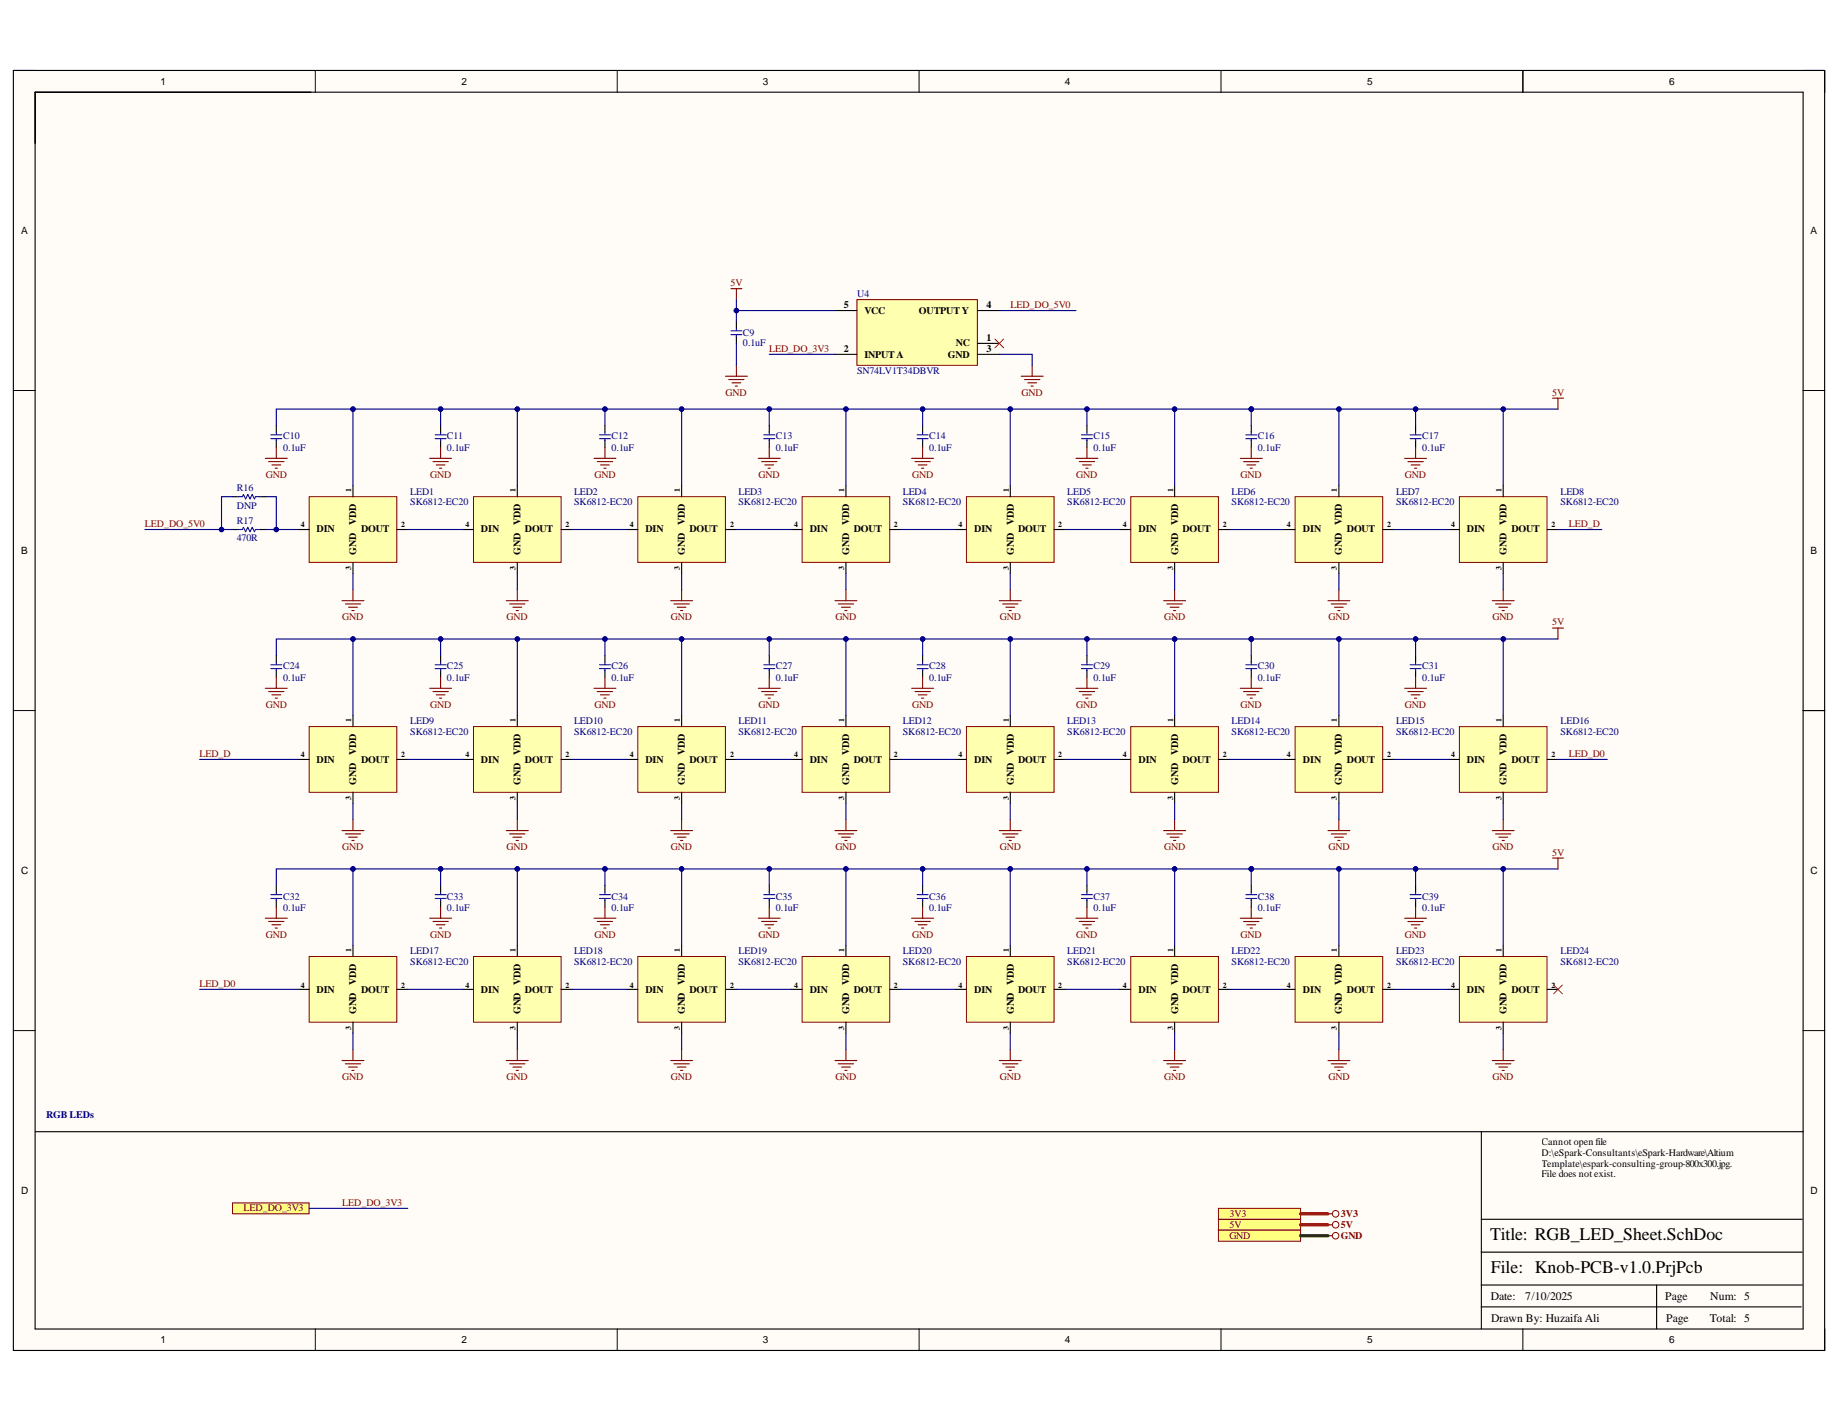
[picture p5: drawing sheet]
<svg xmlns="http://www.w3.org/2000/svg" width="279mm" height="216mm" viewBox="0 0 279 216" stroke-linecap="round" stroke-linejoin="round" font-family="sans-serif">
<defs><g id="words">
<g font-size="2.7">
<text x="225.9" y="188.1">Title: RGB_LED_Sheet.SchDoc</text>
<text x="226" y="193">File: Knob-PCB-v1.0.PrjPcb</text>
</g>
<g font-size="1.8">
<text x="226" y="197.1">Date:</text>
<text x="231.2" y="197.1">7/10/2025</text>
<text x="252.4" y="197.1">Page</text>
<text x="259.3" y="197.1">Num: 5</text>
<text x="226.1" y="200.4">Drawn By: Huzaifa Ali</text>
<text x="252.6" y="200.4">Page</text>
<text x="259.2" y="200.4">Total: 5</text>
</g>
<g font-size="1.5">
<text x="24.3" y="12.8">1</text>
<text x="70" y="12.8">2</text>
<text x="115.7" y="12.8">3</text>
<text x="161.5" y="12.8">4</text>
<text x="207.2" y="12.8">5</text>
<text x="253" y="12.8">6</text>
<text x="3.2" y="35.5">A</text>
<text x="274.5" y="35.5">A</text>
<text x="127.9" y="46.7">5</text>
<text x="131" y="47.5">VCC</text>
<text x="139.3" y="47.5">OUTPUTY</text>
<text x="149.5" y="46.7">4</text>
<text x="127.9" y="53.4">2</text>
<text x="144.9" y="52.5">NC</text>
<text x="149.5" y="51.7">1</text>
<text x="149.5" y="53.4">3</text>
<text x="131" y="54.2">INPUTA</text>
<text x="143.7" y="54.2">GND</text>
<text x="3.2" y="83.9">B</text>
<text x="48" y="80.7">DIN</text>
<text x="54" y="79.6" transform="rotate(-90 54 79.6)">VDD</text>
<text x="54.7" y="80.7">DOUT</text>
<text x="72.9" y="80.7">DIN</text>
<text x="78.9" y="79.6" transform="rotate(-90 78.9 79.6)">VDD</text>
<text x="79.6" y="80.7">DOUT</text>
<text x="97.8" y="80.7">DIN</text>
<text x="103.8" y="79.6" transform="rotate(-90 103.8 79.6)">VDD</text>
<text x="104.5" y="80.7">DOUT</text>
<text x="122.8" y="80.7">DIN</text>
<text x="128.8" y="79.6" transform="rotate(-90 128.8 79.6)">VDD</text>
<text x="129.4" y="80.7">DOUT</text>
<text x="147.7" y="80.7">DIN</text>
<text x="153.7" y="79.6" transform="rotate(-90 153.7 79.6)">VDD</text>
<text x="154.4" y="80.7">DOUT</text>
<text x="172.6" y="80.7">DIN</text>
<text x="178.6" y="79.6" transform="rotate(-90 178.6 79.6)">VDD</text>
<text x="179.3" y="80.7">DOUT</text>
<text x="197.5" y="80.7">DIN</text>
<text x="203.4" y="79.6" transform="rotate(-90 203.4 79.6)">VDD</text>
<text x="204.2" y="80.7">DOUT</text>
<text x="222.4" y="80.7">DIN</text>
<text x="228.4" y="79.6" transform="rotate(-90 228.4 79.6)">VDD</text>
<text x="229.1" y="80.7">DOUT</text>
<text x="274.5" y="83.9">B</text>
<text x="54" y="84.1" transform="rotate(-90 54 84.1)">GND</text>
<text x="78.9" y="84.1" transform="rotate(-90 78.9 84.1)">GND</text>
<text x="103.8" y="84.1" transform="rotate(-90 103.8 84.1)">GND</text>
<text x="128.8" y="84.1" transform="rotate(-90 128.8 84.1)">GND</text>
<text x="153.7" y="84.1" transform="rotate(-90 153.7 84.1)">GND</text>
<text x="178.6" y="84.1" transform="rotate(-90 178.6 84.1)">GND</text>
<text x="203.4" y="84.1" transform="rotate(-90 203.4 84.1)">GND</text>
<text x="228.4" y="84.1" transform="rotate(-90 228.4 84.1)">GND</text>
<text x="48" y="115.6">DIN</text>
<text x="54" y="119" transform="rotate(-90 54 119)">GND</text>
<text x="54" y="114.5" transform="rotate(-90 54 114.5)">VDD</text>
<text x="54.7" y="115.6">DOUT</text>
<text x="72.9" y="115.6">DIN</text>
<text x="78.9" y="119" transform="rotate(-90 78.9 119)">GND</text>
<text x="78.9" y="114.5" transform="rotate(-90 78.9 114.5)">VDD</text>
<text x="79.6" y="115.6">DOUT</text>
<text x="97.8" y="115.6">DIN</text>
<text x="103.8" y="119" transform="rotate(-90 103.8 119)">GND</text>
<text x="103.8" y="114.5" transform="rotate(-90 103.8 114.5)">VDD</text>
<text x="104.5" y="115.6">DOUT</text>
<text x="122.8" y="115.6">DIN</text>
<text x="128.8" y="119" transform="rotate(-90 128.8 119)">GND</text>
<text x="128.8" y="114.5" transform="rotate(-90 128.8 114.5)">VDD</text>
<text x="129.4" y="115.6">DOUT</text>
<text x="147.7" y="115.6">DIN</text>
<text x="153.7" y="119" transform="rotate(-90 153.7 119)">GND</text>
<text x="153.7" y="114.5" transform="rotate(-90 153.7 114.5)">VDD</text>
<text x="154.4" y="115.6">DOUT</text>
<text x="172.6" y="115.6">DIN</text>
<text x="178.6" y="119" transform="rotate(-90 178.6 119)">GND</text>
<text x="178.6" y="114.5" transform="rotate(-90 178.6 114.5)">VDD</text>
<text x="179.3" y="115.6">DOUT</text>
<text x="197.5" y="115.6">DIN</text>
<text x="203.4" y="119" transform="rotate(-90 203.4 119)">GND</text>
<text x="203.4" y="114.5" transform="rotate(-90 203.4 114.5)">VDD</text>
<text x="204.2" y="115.6">DOUT</text>
<text x="222.4" y="115.6">DIN</text>
<text x="228.4" y="119" transform="rotate(-90 228.4 119)">GND</text>
<text x="228.4" y="114.5" transform="rotate(-90 228.4 114.5)">VDD</text>
<text x="229.1" y="115.6">DOUT</text>
<text x="3.2" y="132.5">C</text>
<text x="274.5" y="132.5">C</text>
<text x="54" y="149.4" transform="rotate(-90 54 149.4)">VDD</text>
<text x="78.9" y="149.4" transform="rotate(-90 78.9 149.4)">VDD</text>
<text x="103.8" y="149.4" transform="rotate(-90 103.8 149.4)">VDD</text>
<text x="128.8" y="149.4" transform="rotate(-90 128.8 149.4)">VDD</text>
<text x="153.7" y="149.4" transform="rotate(-90 153.7 149.4)">VDD</text>
<text x="178.6" y="149.4" transform="rotate(-90 178.6 149.4)">VDD</text>
<text x="203.4" y="149.4" transform="rotate(-90 203.4 149.4)">VDD</text>
<text x="228.4" y="149.4" transform="rotate(-90 228.4 149.4)">VDD</text>
<text x="48" y="150.5">DIN</text>
<text x="54" y="153.8" transform="rotate(-90 54 153.8)">GND</text>
<text x="54.7" y="150.5">DOUT</text>
<text x="72.9" y="150.5">DIN</text>
<text x="78.9" y="153.8" transform="rotate(-90 78.9 153.8)">GND</text>
<text x="79.6" y="150.5">DOUT</text>
<text x="97.8" y="150.5">DIN</text>
<text x="103.8" y="153.8" transform="rotate(-90 103.8 153.8)">GND</text>
<text x="104.5" y="150.5">DOUT</text>
<text x="122.8" y="150.5">DIN</text>
<text x="128.8" y="153.8" transform="rotate(-90 128.8 153.8)">GND</text>
<text x="129.4" y="150.5">DOUT</text>
<text x="147.7" y="150.5">DIN</text>
<text x="153.7" y="153.8" transform="rotate(-90 153.7 153.8)">GND</text>
<text x="154.4" y="150.5">DOUT</text>
<text x="172.6" y="150.5">DIN</text>
<text x="178.6" y="153.8" transform="rotate(-90 178.6 153.8)">GND</text>
<text x="179.3" y="150.5">DOUT</text>
<text x="197.5" y="150.5">DIN</text>
<text x="203.4" y="153.8" transform="rotate(-90 203.4 153.8)">GND</text>
<text x="204.2" y="150.5">DOUT</text>
<text x="222.4" y="150.5">DIN</text>
<text x="228.4" y="153.8" transform="rotate(-90 228.4 153.8)">GND</text>
<text x="229.1" y="150.5">DOUT</text>
<text x="233.7" y="173.5">Cannot open file</text>
<text x="233.7" y="175.2">D:\eSpark-Consultants\eSpark-Hardware\Altium</text>
<text x="233.7" y="176.9">Template\espark-consulting-group-800x300.jpg.</text>
<text x="233.7" y="178.5">File does not exist.</text>
<text x="3.2" y="181">D</text>
<text x="274.5" y="181">D</text>
<text x="24.3" y="203.6">1</text>
<text x="70" y="203.6">2</text>
<text x="115.7" y="203.6">3</text>
<text x="161.5" y="203.6">4</text>
<text x="207.2" y="203.6">5</text>
<text x="253" y="203.6">6</text>
</g>
<g font-size="1.5" fill="#800000">
<text x="110.8" y="43.4">5V</text>
<text x="153.2" y="46.7">LED_DO_5V0</text>
<text x="116.6" y="53.4">LED_DO_3V3</text>
<text x="110" y="60">GND</text>
<text x="154.9" y="60">GND</text>
<text x="235.3" y="60">5V</text>
<text x="40.3" y="72.5">GND</text>
<text x="65.2" y="72.5">GND</text>
<text x="90.1" y="72.5">GND</text>
<text x="115" y="72.5">GND</text>
<text x="138.3" y="72.5">GND</text>
<text x="163.1" y="72.5">GND</text>
<text x="188.1" y="72.5">GND</text>
<text x="213" y="72.5">GND</text>
<text x="22" y="80">LED_DO_5V0</text>
<text x="237.8" y="80">LED_D</text>
<text x="51.9" y="94.1">GND</text>
<text x="76.8" y="94.1">GND</text>
<text x="101.7" y="94.1">GND</text>
<text x="126.6" y="94.1">GND</text>
<text x="151.6" y="94.1">GND</text>
<text x="176.5" y="94.1">GND</text>
<text x="201.4" y="94.1">GND</text>
<text x="226.3" y="94.1">GND</text>
<text x="235.3" y="94.8">5V</text>
<text x="40.3" y="107.3">GND</text>
<text x="65.2" y="107.3">GND</text>
<text x="90.1" y="107.3">GND</text>
<text x="115" y="107.3">GND</text>
<text x="138.3" y="107.3">GND</text>
<text x="163.1" y="107.3">GND</text>
<text x="188.1" y="107.3">GND</text>
<text x="213" y="107.3">GND</text>
<text x="30.2" y="114.8">LED_D</text>
<text x="237.8" y="114.8">LED_D0</text>
<text x="51.9" y="128.9">GND</text>
<text x="76.8" y="128.9">GND</text>
<text x="101.7" y="128.9">GND</text>
<text x="126.6" y="128.9">GND</text>
<text x="151.6" y="128.9">GND</text>
<text x="176.5" y="128.9">GND</text>
<text x="201.4" y="128.9">GND</text>
<text x="226.3" y="128.9">GND</text>
<text x="235.3" y="129.7">5V</text>
<text x="40.3" y="142.2">GND</text>
<text x="65.2" y="142.2">GND</text>
<text x="90.1" y="142.2">GND</text>
<text x="115" y="142.2">GND</text>
<text x="138.3" y="142.2">GND</text>
<text x="163.1" y="142.2">GND</text>
<text x="188.1" y="142.2">GND</text>
<text x="213" y="142.2">GND</text>
<text x="30.2" y="149.6">LED_D0</text>
<text x="51.9" y="163.7">GND</text>
<text x="76.8" y="163.7">GND</text>
<text x="101.7" y="163.7">GND</text>
<text x="126.6" y="163.7">GND</text>
<text x="151.6" y="163.7">GND</text>
<text x="176.5" y="163.7">GND</text>
<text x="201.4" y="163.7">GND</text>
<text x="226.3" y="163.7">GND</text>
<text x="36.9" y="183.7">LED_DO_3V3</text>
<text x="51.9" y="182.8">LED_DO_3V3</text>
<text x="186.4" y="184.5">3V3</text>
<text x="203.3" y="184.5">3V3</text>
<text x="186.4" y="186.2">5V</text>
<text x="186.4" y="187.8">GND</text>
<text x="203.3" y="186.2">5V</text>
<text x="203.3" y="187.8">GND</text>
</g>
<g font-size="1.5" fill="#000080">
<text x="129.9" y="45.1">U4</text>
<text x="112.6" y="50.9">C9</text>
<text x="112.6" y="52.5">0.1uF</text>
<text x="129.9" y="56.7">SN74LV1T34DBVR</text>
<text x="42.9" y="66.6">C10</text>
<text x="42.9" y="68.3">0.1uF</text>
<text x="67.8" y="66.6">C11</text>
<text x="67.8" y="68.3">0.1uF</text>
<text x="92.7" y="66.6">C12</text>
<text x="92.7" y="68.3">0.1uF</text>
<text x="117.6" y="66.6">C13</text>
<text x="117.6" y="68.3">0.1uF</text>
<text x="140.8" y="66.6">C14</text>
<text x="140.8" y="68.3">0.1uF</text>
<text x="165.8" y="66.6">C15</text>
<text x="165.8" y="68.3">0.1uF</text>
<text x="190.7" y="66.6">C16</text>
<text x="190.7" y="68.3">0.1uF</text>
<text x="215.6" y="66.6">C17</text>
<text x="215.6" y="68.3">0.1uF</text>
<text x="35.9" y="74.5">R16</text>
<text x="35.9" y="77.1">DNP</text>
<text x="62.2" y="75">LED1</text>
<text x="62.2" y="76.6">SK6812-EC20</text>
<text x="87" y="75">LED2</text>
<text x="87" y="76.6">SK6812-EC20</text>
<text x="111.9" y="75">LED3</text>
<text x="111.9" y="76.6">SK6812-EC20</text>
<text x="136.9" y="75">LED4</text>
<text x="136.9" y="76.6">SK6812-EC20</text>
<text x="161.8" y="75">LED5</text>
<text x="161.8" y="76.6">SK6812-EC20</text>
<text x="186.7" y="75">LED6</text>
<text x="186.7" y="76.6">SK6812-EC20</text>
<text x="211.6" y="75">LED7</text>
<text x="211.6" y="76.6">SK6812-EC20</text>
<text x="236.6" y="75">LED8</text>
<text x="236.6" y="76.6">SK6812-EC20</text>
<text x="35.9" y="79.5">R17</text>
<text x="35.9" y="82.1">470R</text>
<text x="42.9" y="101.5">C24</text>
<text x="67.8" y="101.5">C25</text>
<text x="92.7" y="101.5">C26</text>
<text x="117.6" y="101.5">C27</text>
<text x="140.8" y="101.5">C28</text>
<text x="165.8" y="101.5">C29</text>
<text x="190.7" y="101.5">C30</text>
<text x="215.6" y="101.5">C31</text>
<text x="42.9" y="103.2">0.1uF</text>
<text x="67.8" y="103.2">0.1uF</text>
<text x="92.7" y="103.2">0.1uF</text>
<text x="117.6" y="103.2">0.1uF</text>
<text x="140.8" y="103.2">0.1uF</text>
<text x="165.8" y="103.2">0.1uF</text>
<text x="190.7" y="103.2">0.1uF</text>
<text x="215.6" y="103.2">0.1uF</text>
<text x="62.2" y="109.8">LED9</text>
<text x="62.2" y="111.5">SK6812-EC20</text>
<text x="87" y="109.8">LED10</text>
<text x="87" y="111.5">SK6812-EC20</text>
<text x="111.9" y="109.8">LED11</text>
<text x="111.9" y="111.5">SK6812-EC20</text>
<text x="136.9" y="109.8">LED12</text>
<text x="136.9" y="111.5">SK6812-EC20</text>
<text x="161.8" y="109.8">LED13</text>
<text x="161.8" y="111.5">SK6812-EC20</text>
<text x="186.7" y="109.8">LED14</text>
<text x="186.7" y="111.5">SK6812-EC20</text>
<text x="211.6" y="109.8">LED15</text>
<text x="211.6" y="111.5">SK6812-EC20</text>
<text x="236.6" y="109.8">LED16</text>
<text x="236.6" y="111.5">SK6812-EC20</text>
<text x="42.9" y="136.4">C32</text>
<text x="67.8" y="136.4">C33</text>
<text x="92.7" y="136.4">C34</text>
<text x="117.6" y="136.4">C35</text>
<text x="140.8" y="136.4">C36</text>
<text x="165.8" y="136.4">C37</text>
<text x="190.7" y="136.4">C38</text>
<text x="215.6" y="136.4">C39</text>
<text x="42.9" y="138.1">0.1uF</text>
<text x="67.8" y="138.1">0.1uF</text>
<text x="92.7" y="138.1">0.1uF</text>
<text x="117.6" y="138.1">0.1uF</text>
<text x="140.8" y="138.1">0.1uF</text>
<text x="165.8" y="138.1">0.1uF</text>
<text x="190.7" y="138.1">0.1uF</text>
<text x="215.6" y="138.1">0.1uF</text>
<text x="62.2" y="144.7">LED17</text>
<text x="62.2" y="146.3">SK6812-EC20</text>
<text x="87" y="144.7">LED18</text>
<text x="87" y="146.3">SK6812-EC20</text>
<text x="111.9" y="144.7">LED19</text>
<text x="111.9" y="146.3">SK6812-EC20</text>
<text x="136.9" y="144.7">LED20</text>
<text x="136.9" y="146.3">SK6812-EC20</text>
<text x="161.8" y="144.7">LED21</text>
<text x="161.8" y="146.3">SK6812-EC20</text>
<text x="186.7" y="144.7">LED22</text>
<text x="186.7" y="146.3">SK6812-EC20</text>
<text x="211.6" y="144.7">LED23</text>
<text x="211.6" y="146.3">SK6812-EC20</text>
<text x="236.6" y="144.7">LED24</text>
<text x="236.6" y="146.3">SK6812-EC20</text>
<text x="7" y="169.6">RGB LEDs</text>
</g>
<g font-size="1.2">
<text x="53.2" y="74.7" transform="rotate(-90 53.2 74.7)">1</text>
<text x="78.1" y="74.7" transform="rotate(-90 78.1 74.7)">1</text>
<text x="103.1" y="74.7" transform="rotate(-90 103.1 74.7)">1</text>
<text x="128" y="74.7" transform="rotate(-90 128 74.7)">1</text>
<text x="152.9" y="74.7" transform="rotate(-90 152.9 74.7)">1</text>
<text x="177.8" y="74.7" transform="rotate(-90 177.8 74.7)">1</text>
<text x="202.7" y="74.7" transform="rotate(-90 202.7 74.7)">1</text>
<text x="227.6" y="74.7" transform="rotate(-90 227.6 74.7)">1</text>
<text x="45.6" y="80">4</text>
<text x="60.8" y="80">2</text>
<text x="70.5" y="80">4</text>
<text x="85.8" y="80">2</text>
<text x="95.5" y="80">4</text>
<text x="110.7" y="80">2</text>
<text x="120.4" y="80">4</text>
<text x="135.5" y="80">2</text>
<text x="145.3" y="80">4</text>
<text x="160.4" y="80">2</text>
<text x="170.2" y="80">4</text>
<text x="185.4" y="80">2</text>
<text x="195.1" y="80">4</text>
<text x="210.3" y="80">2</text>
<text x="220" y="80">4</text>
<text x="235.2" y="80">2</text>
<text x="53.2" y="86.5" transform="rotate(-90 53.2 86.5)">3</text>
<text x="78.1" y="86.5" transform="rotate(-90 78.1 86.5)">3</text>
<text x="103.1" y="86.5" transform="rotate(-90 103.1 86.5)">3</text>
<text x="128" y="86.5" transform="rotate(-90 128 86.5)">3</text>
<text x="152.9" y="86.5" transform="rotate(-90 152.9 86.5)">3</text>
<text x="177.8" y="86.5" transform="rotate(-90 177.8 86.5)">3</text>
<text x="202.7" y="86.5" transform="rotate(-90 202.7 86.5)">3</text>
<text x="227.6" y="86.5" transform="rotate(-90 227.6 86.5)">3</text>
<text x="53.2" y="109.5" transform="rotate(-90 53.2 109.5)">1</text>
<text x="78.1" y="109.5" transform="rotate(-90 78.1 109.5)">1</text>
<text x="103.1" y="109.5" transform="rotate(-90 103.1 109.5)">1</text>
<text x="128" y="109.5" transform="rotate(-90 128 109.5)">1</text>
<text x="152.9" y="109.5" transform="rotate(-90 152.9 109.5)">1</text>
<text x="177.8" y="109.5" transform="rotate(-90 177.8 109.5)">1</text>
<text x="202.7" y="109.5" transform="rotate(-90 202.7 109.5)">1</text>
<text x="227.6" y="109.5" transform="rotate(-90 227.6 109.5)">1</text>
<text x="45.6" y="114.8">4</text>
<text x="60.8" y="114.8">2</text>
<text x="70.5" y="114.8">4</text>
<text x="85.8" y="114.8">2</text>
<text x="95.5" y="114.8">4</text>
<text x="110.7" y="114.8">2</text>
<text x="120.4" y="114.8">4</text>
<text x="135.5" y="114.8">2</text>
<text x="145.3" y="114.8">4</text>
<text x="160.4" y="114.8">2</text>
<text x="170.2" y="114.8">4</text>
<text x="185.4" y="114.8">2</text>
<text x="195.1" y="114.8">4</text>
<text x="210.3" y="114.8">2</text>
<text x="220" y="114.8">4</text>
<text x="235.2" y="114.8">2</text>
<text x="53.2" y="121.3" transform="rotate(-90 53.2 121.3)">3</text>
<text x="78.1" y="121.3" transform="rotate(-90 78.1 121.3)">3</text>
<text x="103.1" y="121.3" transform="rotate(-90 103.1 121.3)">3</text>
<text x="128" y="121.3" transform="rotate(-90 128 121.3)">3</text>
<text x="152.9" y="121.3" transform="rotate(-90 152.9 121.3)">3</text>
<text x="177.8" y="121.3" transform="rotate(-90 177.8 121.3)">3</text>
<text x="202.7" y="121.3" transform="rotate(-90 202.7 121.3)">3</text>
<text x="227.6" y="121.3" transform="rotate(-90 227.6 121.3)">3</text>
<text x="45.6" y="149.7">4</text>
<text x="53.2" y="144.3" transform="rotate(-90 53.2 144.3)">1</text>
<text x="60.8" y="149.7">2</text>
<text x="70.5" y="149.7">4</text>
<text x="78.1" y="144.3" transform="rotate(-90 78.1 144.3)">1</text>
<text x="85.8" y="149.7">2</text>
<text x="95.5" y="149.7">4</text>
<text x="103.1" y="144.3" transform="rotate(-90 103.1 144.3)">1</text>
<text x="110.7" y="149.7">2</text>
<text x="120.4" y="149.7">4</text>
<text x="128" y="144.3" transform="rotate(-90 128 144.3)">1</text>
<text x="135.5" y="149.7">2</text>
<text x="145.3" y="149.7">4</text>
<text x="152.9" y="144.3" transform="rotate(-90 152.9 144.3)">1</text>
<text x="160.4" y="149.7">2</text>
<text x="170.2" y="149.7">4</text>
<text x="177.8" y="144.3" transform="rotate(-90 177.8 144.3)">1</text>
<text x="185.4" y="149.7">2</text>
<text x="195.1" y="149.7">4</text>
<text x="202.7" y="144.3" transform="rotate(-90 202.7 144.3)">1</text>
<text x="210.3" y="149.7">2</text>
<text x="220" y="149.7">4</text>
<text x="227.6" y="144.3" transform="rotate(-90 227.6 144.3)">1</text>
<text x="235.2" y="149.7">2</text>
<text x="53.2" y="156.1" transform="rotate(-90 53.2 156.1)">3</text>
<text x="78.1" y="156.1" transform="rotate(-90 78.1 156.1)">3</text>
<text x="103.1" y="156.1" transform="rotate(-90 103.1 156.1)">3</text>
<text x="128" y="156.1" transform="rotate(-90 128 156.1)">3</text>
<text x="152.9" y="156.1" transform="rotate(-90 152.9 156.1)">3</text>
<text x="177.8" y="156.1" transform="rotate(-90 177.8 156.1)">3</text>
<text x="202.7" y="156.1" transform="rotate(-90 202.7 156.1)">3</text>
<text x="227.6" y="156.1" transform="rotate(-90 227.6 156.1)">3</text>
</g>
</g></defs>
<g fill="#fffcf8">
<path d="M2 10.7h274.6v194.1h-274.6z" fill-rule="evenodd"/>
<path d="M5.4 14h267.9v187.5h-267.9z" fill-rule="evenodd"/>
</g>
<g fill="none" stroke="#000" stroke-width=".15">
<path d="M2 10.7h3.3M47.8 10.7v3.3M93.6 10.7v3.3M139.3 10.7v3.3M185.1 10.7v3.3M230.9 10.7v3.3M273.3 10.7h3.3v3.3M2 59.2h3.3M273.3 59.2h3.3M2 107.7h3.3M273.3 107.7h3.3M2 156.3h3.3"/>
<path d="M273.3 156.3h3.3M47.8 201.5v3.3M93.6 201.5v3.3M139.3 201.5v3.3M185.1 201.5v3.3M230.9 201.5v3.3M276.6 201.5v3.3"/>
</g>
<path d="M2 10.7h274.6v194.1h-274.6zM5.3 14h268.1v187.5h-268.1zM5.3 14v7.7M230.9 10.7v3.3M273.4 107.7h3.2M273.4 171.6h-48.8v29.9M224.6 198.1h48.5M224.6 194.8h48.6M224.6 189.8h48.6M224.6 184.9h48.6M251.1 194.8v6.7" fill="none" stroke="#000" stroke-width=".17"/>
<path d="M129.9 45.4h18.3v10h-18.3z" fill-rule="evenodd" fill="#ffffb0"/>
<path d="M129.9 45.4h18.3v10h-18.3z" fill="none" stroke="#800000" stroke-width=".15"/>
<path d="M111.6 48.7v1M111.6 51v1.1M126.6 53.7h3.3M126.6 47.1h3.3M148.2 52.1h3.3M148.2 53.7h3.3M148.2 47.1h3.3M35.2 75.3h.9M39.4 75.3h.8M35.2 80.3h.9M39.4 80.3h.8" fill="none" stroke="#000" stroke-width=".17"/>
<path d="M110 57h3.3M110.5 57.5h2.3M110.8 43.8h1.7M111 58h1.3M111.5 58.5h.3M111.6 43.8v1.6M111.6 55.4v1.6M154.8 57h3.3M155.3 57.5h2.3M155.8 58h1.3M156.3 58.5h.3M156.5 55.4v1.6" fill="none" stroke="#800000" stroke-width=".17"/>
<path d="M110.8 50.7h1.7M110.8 50.2h1.7M111.6 49.7v.4M111.6 50.7v.4M36.1 75.3h.6l.2-.3 .3 .6 .4-.6 .3 .6 .3-.6 .4 .6 .1-.3h.7M36.1 80.3h.6l.2-.3 .3 .6 .4-.6 .3 .6 .3-.6 .4 .6 .1-.3h.7" fill="none" stroke="#00f" stroke-width=".17"/>
<path d="M150.8 51.4l1.4 1.3M152.2 51.4l-1.4 1.3" fill="none" stroke="#f00" stroke-width=".15"/>
<path d="M46.9 75.3h13.3v10h-13.3z" fill-rule="evenodd" fill="#ffffb0"/>
<path d="M46.9 75.3h13.3v10h-13.3z" fill="none" stroke="#800000" stroke-width=".15"/>
<path d="M53.5 73.6v1.7M45.2 80.3h1.7M53.5 85.3v1.6M60.2 80.3h1.6" fill="none" stroke="#000" stroke-width=".17"/>
<path d="M71.8 75.3h13.3v10h-13.3z" fill-rule="evenodd" fill="#ffffb0"/>
<path d="M71.8 75.3h13.3v10h-13.3z" fill="none" stroke="#800000" stroke-width=".15"/>
<path d="M78.4 73.6v1.7M70.1 80.3h1.7M78.4 85.3v1.6M85.1 80.3h1.6" fill="none" stroke="#000" stroke-width=".17"/>
<path d="M96.7 75.3h13.3v10h-13.3z" fill-rule="evenodd" fill="#ffffb0"/>
<path d="M96.7 75.3h13.3v10h-13.3z" fill="none" stroke="#800000" stroke-width=".15"/>
<path d="M103.3 73.6v1.7M95 80.3h1.7M103.3 85.3v1.6M110 80.3h1.6" fill="none" stroke="#000" stroke-width=".17"/>
<path d="M121.6 75.3h13.3v10h-13.3z" fill-rule="evenodd" fill="#ffffb0"/>
<path d="M121.6 75.3h13.3v10h-13.3z" fill="none" stroke="#800000" stroke-width=".15"/>
<path d="M128.2 73.6v1.7M119.9 80.3h1.7M128.2 85.3v1.6M134.9 80.3h1.6" fill="none" stroke="#000" stroke-width=".17"/>
<path d="M146.5 75.3h13.3v10h-13.3z" fill-rule="evenodd" fill="#ffffb0"/>
<path d="M146.5 75.3h13.3v10h-13.3z" fill="none" stroke="#800000" stroke-width=".15"/>
<path d="M153.2 73.6v1.7M144.9 80.3h1.6M153.2 85.3v1.6M159.8 80.3h1.7" fill="none" stroke="#000" stroke-width=".17"/>
<path d="M171.4 75.3h13.3v10h-13.3z" fill-rule="evenodd" fill="#ffffb0"/>
<path d="M171.4 75.3h13.3v10h-13.3z" fill="none" stroke="#800000" stroke-width=".15"/>
<path d="M178.1 73.6v1.7M169.8 80.3h1.6M178.1 85.3v1.6M184.7 80.3h1.7" fill="none" stroke="#000" stroke-width=".17"/>
<path d="M196.3 75.3h13.3v10h-13.3z" fill-rule="evenodd" fill="#ffffb0"/>
<path d="M196.3 75.3h13.3v10h-13.3z" fill="none" stroke="#800000" stroke-width=".15"/>
<path d="M203 73.6v1.7M194.7 80.3h1.6M203 85.3v1.6M209.6 80.3h1.7" fill="none" stroke="#000" stroke-width=".17"/>
<path d="M221.2 75.3h13.3v10h-13.3z" fill-rule="evenodd" fill="#ffffb0"/>
<path d="M221.2 75.3h13.3v10h-13.3z" fill="none" stroke="#800000" stroke-width=".15"/>
<g fill="none" stroke="#000" stroke-width=".17">
<path d="M41.9 64.5v1M41.9 66.8v1M66.8 64.5v1M66.8 66.8v1M91.7 64.5v1M91.7 66.8v1M116.6 64.5v1M116.6 66.8v1M139.9 64.5v1M139.9 66.8v1M164.8 64.5v1M164.8 66.8v1"/>
<path d="M189.7 64.5v1M189.7 66.8v1M214.6 64.5v1M214.6 66.8v1M227.9 73.6v1.7M219.6 80.3h1.6M227.9 85.3v1.6M234.5 80.3h1.7"/>
</g>
<g fill="none" stroke="#00f" stroke-width=".17">
<path d="M41.1 66.5h1.6M41.1 65.9h1.6M41.9 65.5v.3M41.9 66.5v.3M66 66.5h1.6M66 65.9h1.6M66.8 65.5v.3M66.8 66.5v.3M90.9 66.5h1.6M90.9 65.9h1.6M91.7 65.5v.3M91.7 66.5v.3"/>
<path d="M115.8 66.5h1.7M115.8 65.9h1.7M116.6 65.5v.3M116.6 66.5v.3M139 66.5h1.7M139 65.9h1.7M139.9 65.5v.3M139.9 66.5v.3M163.9 66.5h1.7M163.9 65.9h1.7M164.8 65.5v.3M164.8 66.5v.3"/>
<path d="M188.9 66.5h1.6M188.9 65.9h1.6M189.7 65.5v.3M189.7 66.5v.3M213.8 66.5h1.6M213.8 65.9h1.6M214.6 65.5v.3M214.6 66.5v.3"/>
</g>
<g fill="none" stroke="#800000" stroke-width=".17">
<path d="M40.2 69.5h3.3M40.7 70h2.4M41.2 70.5h1.4M41.7 71h.4M41.9 67.8v1.7M65.1 69.5h3.4M65.6 70h2.4M66.1 70.5h1.4M66.6 71h.4M66.8 67.8v1.7M90.1 69.5h3.3M90.5 70h2.4"/>
<path d="M91 70.5h1.4M91.5 71h.4M91.7 67.8v1.7M115 69.5h3.3M115.5 70h2.3M116 70.5h1.3M116.5 71h.3M116.6 67.8v1.7M138.2 69.5h3.3M138.7 70h2.3M139.2 70.5h1.3M139.7 71h.3"/>
<path d="M139.9 67.8v1.7M163.1 69.5h3.3M163.6 70h2.3M164.1 70.5h1.3M164.6 71h.3M164.8 67.8v1.7M188 69.5h3.4M188.5 70h2.4M189 70.5h1.4M189.5 71h.4M189.7 67.8v1.7M212.9 69.5h3.4"/>
<path d="M213.4 70h2.4M213.9 70.5h1.4M214.4 71h.4M214.6 67.8v1.7M235.4 60.4h1.6M236.2 60.4v1.6M51.9 91.1h3.3M52.3 91.6h2.4M52.8 92.1h1.4M53.3 92.6h.4M53.5 89.4v1.7M76.8 91.1h3.3"/>
<path d="M77.3 91.6h2.3M77.8 92.1h1.3M78.3 92.6h.3M78.4 89.4v1.7M101.7 91.1h3.3M102.2 91.6h2.3M102.7 92.1h1.3M103.2 92.6h.3M103.3 89.4v1.7M126.6 91.1h3.3M127.1 91.6h2.3M127.6 92.1h1.3"/>
<path d="M128.1 92.6h.3M128.2 89.4v1.7M151.5 91.1h3.3M152 91.6h2.3M152.5 92.1h1.3M153 92.6h.3M153.2 89.4v1.7M176.4 91.1h3.3M176.9 91.6h2.3M177.4 92.1h1.3M177.9 92.6h.3M178.1 89.4v1.7"/>
<path d="M201.3 91.1h3.3M201.8 91.6h2.3M202.3 92.1h1.3M202.8 92.6h.3M203 89.4v1.7M226.2 91.1h3.3M226.7 91.6h2.4M227.2 92.1h1.4M227.7 92.6h.4M227.9 89.4v1.7"/>
</g>
<path d="M46.9 110.2h13.3v9.9h-13.3z" fill-rule="evenodd" fill="#ffffb0"/>
<path d="M46.9 110.2h13.3v9.9h-13.3z" fill="none" stroke="#800000" stroke-width=".15"/>
<path d="M45.2 115.1h1.7M53.5 108.5v1.7M60.2 115.1h1.6M53.5 120.1v1.7" fill="none" stroke="#000" stroke-width=".17"/>
<path d="M71.8 110.2h13.3v9.9h-13.3z" fill-rule="evenodd" fill="#ffffb0"/>
<path d="M71.8 110.2h13.3v9.9h-13.3z" fill="none" stroke="#800000" stroke-width=".15"/>
<path d="M70.1 115.1h1.7M78.4 108.5v1.7M85.1 115.1h1.6M78.4 120.1v1.7" fill="none" stroke="#000" stroke-width=".17"/>
<path d="M96.7 110.2h13.3v9.9h-13.3z" fill-rule="evenodd" fill="#ffffb0"/>
<path d="M96.7 110.2h13.3v9.9h-13.3z" fill="none" stroke="#800000" stroke-width=".15"/>
<path d="M95 115.1h1.7M103.3 108.5v1.7M110 115.1h1.6M103.3 120.1v1.7" fill="none" stroke="#000" stroke-width=".17"/>
<path d="M121.6 110.2h13.3v9.9h-13.3z" fill-rule="evenodd" fill="#ffffb0"/>
<path d="M121.6 110.2h13.3v9.9h-13.3z" fill="none" stroke="#800000" stroke-width=".15"/>
<path d="M119.9 115.1h1.7M128.2 108.5v1.7M134.9 115.1h1.6M128.2 120.1v1.7" fill="none" stroke="#000" stroke-width=".17"/>
<path d="M146.5 110.2h13.3v9.9h-13.3z" fill-rule="evenodd" fill="#ffffb0"/>
<path d="M146.5 110.2h13.3v9.9h-13.3z" fill="none" stroke="#800000" stroke-width=".15"/>
<path d="M144.9 115.1h1.6M153.2 108.5v1.7M159.8 115.1h1.7M153.2 120.1v1.7" fill="none" stroke="#000" stroke-width=".17"/>
<path d="M171.4 110.2h13.3v9.9h-13.3z" fill-rule="evenodd" fill="#ffffb0"/>
<path d="M171.4 110.2h13.3v9.9h-13.3z" fill="none" stroke="#800000" stroke-width=".15"/>
<path d="M169.8 115.1h1.6M178.1 108.5v1.7M184.7 115.1h1.7M178.1 120.1v1.7" fill="none" stroke="#000" stroke-width=".17"/>
<path d="M196.3 110.2h13.3v9.9h-13.3z" fill-rule="evenodd" fill="#ffffb0"/>
<path d="M196.3 110.2h13.3v9.9h-13.3z" fill="none" stroke="#800000" stroke-width=".15"/>
<path d="M194.7 115.1h1.6M203 108.5v1.7M209.6 115.1h1.7M203 120.1v1.7" fill="none" stroke="#000" stroke-width=".17"/>
<path d="M221.2 110.2h13.3v9.9h-13.3z" fill-rule="evenodd" fill="#ffffb0"/>
<path d="M221.2 110.2h13.3v9.9h-13.3z" fill="none" stroke="#800000" stroke-width=".15"/>
<g fill="none" stroke="#000" stroke-width=".17">
<path d="M41.9 99.4v1M66.8 99.4v1M91.7 99.4v1M116.6 99.4v1M139.9 99.4v1M164.8 99.4v1M189.7 99.4v1M214.6 99.4v1M41.9 101.6v1.1M66.8 101.6v1.1M91.7 101.6v1.1M116.6 101.6v1.1"/>
<path d="M139.9 101.6v1.1M164.8 101.6v1.1M189.7 101.6v1.1M214.6 101.6v1.1M219.6 115.1h1.6M227.9 108.5v1.7M234.5 115.1h1.7M227.9 120.1v1.7"/>
</g>
<g fill="none" stroke="#00f" stroke-width=".17">
<path d="M41.1 101.4h1.6M41.1 100.8h1.6M41.9 100.4v.3M41.9 101.4v.3M66 101.4h1.6M66 100.8h1.6M66.8 100.4v.3M66.8 101.4v.3M90.9 101.4h1.6M90.9 100.8h1.6M91.7 100.4v.3M91.7 101.4v.3"/>
<path d="M115.8 101.4h1.7M115.8 100.8h1.7M116.6 100.4v.3M116.6 101.4v.3M139 101.4h1.7M139 100.8h1.7M139.9 100.4v.3M139.9 101.4v.3M163.9 101.4h1.7M163.9 100.8h1.7M164.8 100.4v.3M164.8 101.4v.3"/>
<path d="M188.9 101.4h1.6M188.9 100.8h1.6M189.7 100.4v.3M189.7 101.4v.3M213.8 101.4h1.6M213.8 100.8h1.6M214.6 100.4v.3M214.6 101.4v.3"/>
</g>
<g fill="none" stroke="#800000" stroke-width=".17">
<path d="M235.4 95.2h1.6M236.2 95.2v1.7M40.2 104.4h3.3M40.7 104.9h2.4M41.2 105.4h1.4M41.7 105.8h.4M41.9 102.7v1.7M65.1 104.4h3.4M65.6 104.9h2.4M66.1 105.4h1.4M66.6 105.8h.4M66.8 102.7v1.7"/>
<path d="M90.1 104.4h3.3M90.5 104.9h2.4M91 105.4h1.4M91.5 105.8h.4M91.7 102.7v1.7M115 104.4h3.3M115.5 104.9h2.3M116 105.4h1.3M116.5 105.8h.3M116.6 102.7v1.7M138.2 104.4h3.3M138.7 104.9h2.3"/>
<path d="M139.2 105.4h1.3M139.7 105.8h.3M139.9 102.7v1.7M163.1 104.4h3.3M163.6 104.9h2.3M164.1 105.4h1.3M164.6 105.8h.3M164.8 102.7v1.7M188 104.4h3.4M188.5 104.9h2.4M189 105.3h1.4M189.5 105.9h.4"/>
<path d="M189.7 102.7v1.7M212.9 104.4h3.4M213.4 104.9h2.4M213.9 105.3h1.4M214.4 105.9h.4M214.6 102.7v1.7M51.9 125.9h3.3M52.3 126.4h2.4M52.8 126.9h1.4M53.3 127.4h.4M53.5 124.3v1.6M76.8 125.9h3.3"/>
<path d="M77.3 126.4h2.3M77.8 126.9h1.3M78.3 127.4h.3M78.4 124.3v1.6M101.7 125.9h3.3M102.2 126.4h2.3M102.7 126.9h1.3M103.2 127.4h.3M103.3 124.3v1.6M126.6 125.9h3.3M127.1 126.4h2.3M127.6 126.9h1.3"/>
<path d="M128.1 127.4h.3M128.2 124.3v1.6M151.5 125.9h3.3M152 126.4h2.3M152.5 126.9h1.3M153 127.4h.3M153.2 124.3v1.6M176.4 125.9h3.3M176.9 126.4h2.3M177.4 126.9h1.3M177.9 127.4h.3M178.1 124.3v1.6"/>
<path d="M201.3 125.9h3.3M201.8 126.4h2.3M202.3 126.9h1.3M202.8 127.4h.3M203 124.3v1.6M226.2 125.9h3.3M226.7 126.4h2.4M227.2 126.9h1.4M227.7 127.4h.4M227.9 124.3v1.6"/>
</g>
<path d="M111.6 45.4v1.7M111.6 52.1v3.3M116.6 53.7h10" fill="none" stroke="#000080" stroke-width=".17"/>
<circle cx="111.6" cy="47.1" r=".33" fill="#000080"/>
<circle cx="111.6" cy="47.1" r=".33" fill="none" stroke="#000080" stroke-width=".15"/>
<path d="M126.6 47.1h-15v1.6M151.5 53.7h5v1.7M151.5 47.1h11.6" fill="none" stroke="#000080" stroke-width=".17"/>
<circle cx="111.6" cy="47.1" r=".33" fill="#000080"/>
<circle cx="111.6" cy="47.1" r=".33" fill="none" stroke="#000080" stroke-width=".15"/>
<path d="M22 80.3h13.2" fill="none" stroke="#000080" stroke-width=".17"/>
<circle cx="33.6" cy="80.3" r=".33" fill="#000080"/>
<circle cx="33.6" cy="80.3" r=".33" fill="none" stroke="#000080" stroke-width=".15"/>
<path d="M35.2 75.3h-1.6v5" fill="none" stroke="#000080" stroke-width=".17"/>
<circle cx="33.6" cy="80.3" r=".33" fill="#000080"/>
<circle cx="33.6" cy="80.3" r=".33" fill="none" stroke="#000080" stroke-width=".15"/>
<path d="M40.2 75.3h1.7v5" fill="none" stroke="#000080" stroke-width=".17"/>
<circle cx="41.9" cy="80.3" r=".33" fill="#000080"/>
<circle cx="41.9" cy="80.3" r=".33" fill="none" stroke="#000080" stroke-width=".15"/>
<path d="M128.2 62v11.6" fill="none" stroke="#000080" stroke-width=".17"/>
<circle cx="128.2" cy="62" r=".33" fill="#000080"/>
<circle cx="128.2" cy="62" r=".33" fill="none" stroke="#000080" stroke-width=".15"/>
<path d="M153.2 62v11.6" fill="none" stroke="#000080" stroke-width=".17"/>
<circle cx="153.2" cy="62" r=".33" fill="#000080"/>
<circle cx="153.2" cy="62" r=".33" fill="none" stroke="#000080" stroke-width=".15"/>
<path d="M203 62v11.6" fill="none" stroke="#000080" stroke-width=".17"/>
<circle cx="203" cy="62" r=".33" fill="#000080"/>
<circle cx="203" cy="62" r=".33" fill="none" stroke="#000080" stroke-width=".15"/>
<path d="M227.9 62v11.6" fill="none" stroke="#000080" stroke-width=".17"/>
<circle cx="227.9" cy="62" r=".33" fill="#000080"/>
<circle cx="227.9" cy="62" r=".33" fill="none" stroke="#000080" stroke-width=".15"/>
<path d="M40.2 80.3h5" fill="none" stroke="#000080" stroke-width=".17"/>
<circle cx="41.9" cy="80.3" r=".33" fill="#000080"/>
<circle cx="41.9" cy="80.3" r=".33" fill="none" stroke="#000080" stroke-width=".15"/>
<path d="M53.5 62h-11.6v2.5M53.5 86.9v2.5M61.8 80.3h8.3M78.4 86.9v2.5M86.7 80.3h8.3" fill="none" stroke="#000080" stroke-width=".17"/>
<circle cx="53.5" cy="62" r=".33" fill="#000080"/>
<circle cx="53.5" cy="62" r=".33" fill="none" stroke="#000080" stroke-width=".15"/>
<path d="M178.1 62h11.6" fill="none" stroke="#000080" stroke-width=".17"/>
<circle cx="178.1" cy="62" r=".33" fill="#000080"/>
<circle cx="178.1" cy="62" r=".33" fill="none" stroke="#000080" stroke-width=".15"/>
<circle cx="189.7" cy="62" r=".33" fill="#000080"/>
<circle cx="189.7" cy="62" r=".33" fill="none" stroke="#000080" stroke-width=".15"/>
<path d="M189.7 62v2.5" fill="none" stroke="#000080" stroke-width=".17"/>
<circle cx="189.7" cy="62" r=".33" fill="#000080"/>
<circle cx="189.7" cy="62" r=".33" fill="none" stroke="#000080" stroke-width=".15"/>
<path d="M214.6 62v2.5" fill="none" stroke="#000080" stroke-width=".17"/>
<circle cx="214.6" cy="62" r=".33" fill="#000080"/>
<circle cx="214.6" cy="62" r=".33" fill="none" stroke="#000080" stroke-width=".15"/>
<path d="M116.6 62v2.5" fill="none" stroke="#000080" stroke-width=".17"/>
<circle cx="116.6" cy="62" r=".33" fill="#000080"/>
<circle cx="116.6" cy="62" r=".33" fill="none" stroke="#000080" stroke-width=".15"/>
<path d="M139.9 62v2.5" fill="none" stroke="#000080" stroke-width=".17"/>
<circle cx="139.9" cy="62" r=".33" fill="#000080"/>
<circle cx="139.9" cy="62" r=".33" fill="none" stroke="#000080" stroke-width=".15"/>
<path d="M164.8 62v2.5" fill="none" stroke="#000080" stroke-width=".17"/>
<circle cx="164.8" cy="62" r=".33" fill="#000080"/>
<circle cx="164.8" cy="62" r=".33" fill="none" stroke="#000080" stroke-width=".15"/>
<path d="M189.7 62h46.5" fill="none" stroke="#000080" stroke-width=".17"/>
<circle cx="189.7" cy="62" r=".33" fill="#000080"/>
<circle cx="189.7" cy="62" r=".33" fill="none" stroke="#000080" stroke-width=".15"/>
<circle cx="203" cy="62" r=".33" fill="#000080"/>
<circle cx="203" cy="62" r=".33" fill="none" stroke="#000080" stroke-width=".15"/>
<circle cx="214.6" cy="62" r=".33" fill="#000080"/>
<circle cx="214.6" cy="62" r=".33" fill="none" stroke="#000080" stroke-width=".15"/>
<circle cx="227.9" cy="62" r=".33" fill="#000080"/>
<circle cx="227.9" cy="62" r=".33" fill="none" stroke="#000080" stroke-width=".15"/>
<path d="M103.3 62h74.8v11.6" fill="none" stroke="#000080" stroke-width=".17"/>
<circle cx="103.3" cy="62" r=".33" fill="#000080"/>
<circle cx="103.3" cy="62" r=".33" fill="none" stroke="#000080" stroke-width=".15"/>
<circle cx="116.6" cy="62" r=".33" fill="#000080"/>
<circle cx="116.6" cy="62" r=".33" fill="none" stroke="#000080" stroke-width=".15"/>
<circle cx="128.2" cy="62" r=".33" fill="#000080"/>
<circle cx="128.2" cy="62" r=".33" fill="none" stroke="#000080" stroke-width=".15"/>
<circle cx="139.9" cy="62" r=".33" fill="#000080"/>
<circle cx="139.9" cy="62" r=".33" fill="none" stroke="#000080" stroke-width=".15"/>
<circle cx="153.2" cy="62" r=".33" fill="#000080"/>
<circle cx="153.2" cy="62" r=".33" fill="none" stroke="#000080" stroke-width=".15"/>
<circle cx="164.8" cy="62" r=".33" fill="#000080"/>
<circle cx="164.8" cy="62" r=".33" fill="none" stroke="#000080" stroke-width=".15"/>
<circle cx="178.1" cy="62" r=".33" fill="#000080"/>
<circle cx="178.1" cy="62" r=".33" fill="none" stroke="#000080" stroke-width=".15"/>
<path d="M78.4 62v11.6" fill="none" stroke="#000080" stroke-width=".17"/>
<circle cx="78.4" cy="62" r=".33" fill="#000080"/>
<circle cx="78.4" cy="62" r=".33" fill="none" stroke="#000080" stroke-width=".15"/>
<path d="M91.7 62v2.5" fill="none" stroke="#000080" stroke-width=".17"/>
<circle cx="91.7" cy="62" r=".33" fill="#000080"/>
<circle cx="91.7" cy="62" r=".33" fill="none" stroke="#000080" stroke-width=".15"/>
<path d="M103.3 86.9v2.5M111.6 80.3h8.3M128.2 86.9v2.5M128.2 96.9v11.6M136.5 80.3h8.4M153.2 86.9v2.5M161.5 80.3h8.3M178.1 86.9v2.5M186.4 80.3h8.3M203 86.9v2.5M211.3 80.3h8.3M227.9 86.9v2.5" fill="none" stroke="#000080" stroke-width=".17"/>
<circle cx="128.2" cy="96.9" r=".33" fill="#000080"/>
<circle cx="128.2" cy="96.9" r=".33" fill="none" stroke="#000080" stroke-width=".15"/>
<path d="M153.2 96.9v11.6" fill="none" stroke="#000080" stroke-width=".17"/>
<circle cx="153.2" cy="96.9" r=".33" fill="#000080"/>
<circle cx="153.2" cy="96.9" r=".33" fill="none" stroke="#000080" stroke-width=".15"/>
<path d="M203 96.9v11.6" fill="none" stroke="#000080" stroke-width=".17"/>
<circle cx="203" cy="96.9" r=".33" fill="#000080"/>
<circle cx="203" cy="96.9" r=".33" fill="none" stroke="#000080" stroke-width=".15"/>
<path d="M227.9 96.9v11.6" fill="none" stroke="#000080" stroke-width=".17"/>
<circle cx="227.9" cy="96.9" r=".33" fill="#000080"/>
<circle cx="227.9" cy="96.9" r=".33" fill="none" stroke="#000080" stroke-width=".15"/>
<path d="M53.5 96.9h-11.6v2.5M61.8 115.1h8.3M86.7 115.1h8.3M53.5 121.8v2.5M78.4 121.8v2.5" fill="none" stroke="#000080" stroke-width=".17"/>
<circle cx="53.5" cy="96.9" r=".33" fill="#000080"/>
<circle cx="53.5" cy="96.9" r=".33" fill="none" stroke="#000080" stroke-width=".15"/>
<path d="M178.1 96.9h11.6" fill="none" stroke="#000080" stroke-width=".17"/>
<circle cx="178.1" cy="96.9" r=".33" fill="#000080"/>
<circle cx="178.1" cy="96.9" r=".33" fill="none" stroke="#000080" stroke-width=".15"/>
<circle cx="189.7" cy="96.9" r=".33" fill="#000080"/>
<circle cx="189.7" cy="96.9" r=".33" fill="none" stroke="#000080" stroke-width=".15"/>
<path d="M189.7 96.9v2.5" fill="none" stroke="#000080" stroke-width=".17"/>
<circle cx="189.7" cy="96.9" r=".33" fill="#000080"/>
<circle cx="189.7" cy="96.9" r=".33" fill="none" stroke="#000080" stroke-width=".15"/>
<path d="M214.6 96.9v2.5" fill="none" stroke="#000080" stroke-width=".17"/>
<circle cx="214.6" cy="96.9" r=".33" fill="#000080"/>
<circle cx="214.6" cy="96.9" r=".33" fill="none" stroke="#000080" stroke-width=".15"/>
<path d="M116.6 96.9v2.5" fill="none" stroke="#000080" stroke-width=".17"/>
<circle cx="116.6" cy="96.9" r=".33" fill="#000080"/>
<circle cx="116.6" cy="96.9" r=".33" fill="none" stroke="#000080" stroke-width=".15"/>
<path d="M139.9 96.9v2.5" fill="none" stroke="#000080" stroke-width=".17"/>
<circle cx="139.9" cy="96.9" r=".33" fill="#000080"/>
<circle cx="139.9" cy="96.9" r=".33" fill="none" stroke="#000080" stroke-width=".15"/>
<path d="M164.8 96.9v2.5" fill="none" stroke="#000080" stroke-width=".17"/>
<circle cx="164.8" cy="96.9" r=".33" fill="#000080"/>
<circle cx="164.8" cy="96.9" r=".33" fill="none" stroke="#000080" stroke-width=".15"/>
<path d="M66.8 96.9v2.5" fill="none" stroke="#000080" stroke-width=".17"/>
<circle cx="66.8" cy="96.9" r=".33" fill="#000080"/>
<circle cx="66.8" cy="96.9" r=".33" fill="none" stroke="#000080" stroke-width=".15"/>
<path d="M189.7 96.9h46.5" fill="none" stroke="#000080" stroke-width=".17"/>
<circle cx="189.7" cy="96.9" r=".33" fill="#000080"/>
<circle cx="189.7" cy="96.9" r=".33" fill="none" stroke="#000080" stroke-width=".15"/>
<circle cx="203" cy="96.9" r=".33" fill="#000080"/>
<circle cx="203" cy="96.9" r=".33" fill="none" stroke="#000080" stroke-width=".15"/>
<circle cx="214.6" cy="96.9" r=".33" fill="#000080"/>
<circle cx="214.6" cy="96.9" r=".33" fill="none" stroke="#000080" stroke-width=".15"/>
<circle cx="227.9" cy="96.9" r=".33" fill="#000080"/>
<circle cx="227.9" cy="96.9" r=".33" fill="none" stroke="#000080" stroke-width=".15"/>
<path d="M103.3 96.9h74.8v11.6" fill="none" stroke="#000080" stroke-width=".17"/>
<circle cx="103.3" cy="96.9" r=".33" fill="#000080"/>
<circle cx="103.3" cy="96.9" r=".33" fill="none" stroke="#000080" stroke-width=".15"/>
<circle cx="116.6" cy="96.9" r=".33" fill="#000080"/>
<circle cx="116.6" cy="96.9" r=".33" fill="none" stroke="#000080" stroke-width=".15"/>
<circle cx="128.2" cy="96.9" r=".33" fill="#000080"/>
<circle cx="128.2" cy="96.9" r=".33" fill="none" stroke="#000080" stroke-width=".15"/>
<circle cx="139.9" cy="96.9" r=".33" fill="#000080"/>
<circle cx="139.9" cy="96.9" r=".33" fill="none" stroke="#000080" stroke-width=".15"/>
<circle cx="153.2" cy="96.9" r=".33" fill="#000080"/>
<circle cx="153.2" cy="96.9" r=".33" fill="none" stroke="#000080" stroke-width=".15"/>
<circle cx="164.8" cy="96.9" r=".33" fill="#000080"/>
<circle cx="164.8" cy="96.9" r=".33" fill="none" stroke="#000080" stroke-width=".15"/>
<circle cx="178.1" cy="96.9" r=".33" fill="#000080"/>
<circle cx="178.1" cy="96.9" r=".33" fill="none" stroke="#000080" stroke-width=".15"/>
<path d="M78.4 96.9v11.6" fill="none" stroke="#000080" stroke-width=".17"/>
<circle cx="78.4" cy="96.9" r=".33" fill="#000080"/>
<circle cx="78.4" cy="96.9" r=".33" fill="none" stroke="#000080" stroke-width=".15"/>
<path d="M91.7 96.9v2.5" fill="none" stroke="#000080" stroke-width=".17"/>
<circle cx="91.7" cy="96.9" r=".33" fill="#000080"/>
<circle cx="91.7" cy="96.9" r=".33" fill="none" stroke="#000080" stroke-width=".15"/>
<path d="M53.5 108.5v-11.6h49.8v11.6" fill="none" stroke="#000080" stroke-width=".17"/>
<circle cx="53.5" cy="96.9" r=".33" fill="#000080"/>
<circle cx="53.5" cy="96.9" r=".33" fill="none" stroke="#000080" stroke-width=".15"/>
<circle cx="66.8" cy="96.9" r=".33" fill="#000080"/>
<circle cx="66.8" cy="96.9" r=".33" fill="none" stroke="#000080" stroke-width=".15"/>
<circle cx="78.4" cy="96.9" r=".33" fill="#000080"/>
<circle cx="78.4" cy="96.9" r=".33" fill="none" stroke="#000080" stroke-width=".15"/>
<circle cx="91.7" cy="96.9" r=".33" fill="#000080"/>
<circle cx="91.7" cy="96.9" r=".33" fill="none" stroke="#000080" stroke-width=".15"/>
<circle cx="103.3" cy="96.9" r=".33" fill="#000080"/>
<circle cx="103.3" cy="96.9" r=".33" fill="none" stroke="#000080" stroke-width=".15"/>
<g fill="none" stroke="#000080" stroke-width=".17">
<path d="M53.5 73.6v-11.6h49.8v11.6M236.2 80.3h6.6M30.3 115.1h14.9M111.6 115.1h8.3M136.5 115.1h8.4M161.5 115.1h8.3M186.4 115.1h8.3M211.3 115.1h8.3M103.3 121.8v2.5M128.2 121.8v2.5M153.2 121.8v2.5M178.1 121.8v2.5"/>
<path d="M203 121.8v2.5M227.9 121.8v2.5"/>
</g>
<circle cx="53.5" cy="62" r=".33" fill="#000080"/>
<circle cx="53.5" cy="62" r=".33" fill="none" stroke="#000080" stroke-width=".15"/>
<circle cx="66.8" cy="62" r=".33" fill="#000080"/>
<circle cx="66.8" cy="62" r=".33" fill="none" stroke="#000080" stroke-width=".15"/>
<circle cx="78.4" cy="62" r=".33" fill="#000080"/>
<circle cx="78.4" cy="62" r=".33" fill="none" stroke="#000080" stroke-width=".15"/>
<circle cx="91.7" cy="62" r=".33" fill="#000080"/>
<circle cx="91.7" cy="62" r=".33" fill="none" stroke="#000080" stroke-width=".15"/>
<circle cx="103.3" cy="62" r=".33" fill="#000080"/>
<circle cx="103.3" cy="62" r=".33" fill="none" stroke="#000080" stroke-width=".15"/>
<path d="M66.8 62v2.5" fill="none" stroke="#000080" stroke-width=".17"/>
<circle cx="66.8" cy="62" r=".33" fill="#000080"/>
<circle cx="66.8" cy="62" r=".33" fill="none" stroke="#000080" stroke-width=".15"/>
<path d="M46.9 145h13.3v10h-13.3z" fill-rule="evenodd" fill="#ffffb0"/>
<path d="M46.9 145h13.3v10h-13.3z" fill="none" stroke="#800000" stroke-width=".15"/>
<path d="M45.2 150h1.7M53.5 143.4v1.6M53.5 155v1.6M60.2 150h1.6" fill="none" stroke="#000" stroke-width=".17"/>
<path d="M71.8 145h13.3v10h-13.3z" fill-rule="evenodd" fill="#ffffb0"/>
<path d="M71.8 145h13.3v10h-13.3z" fill="none" stroke="#800000" stroke-width=".15"/>
<path d="M70.1 150h1.7M78.4 143.4v1.6M78.4 155v1.6M85.1 150h1.6" fill="none" stroke="#000" stroke-width=".17"/>
<path d="M96.7 145h13.3v10h-13.3z" fill-rule="evenodd" fill="#ffffb0"/>
<path d="M96.7 145h13.3v10h-13.3z" fill="none" stroke="#800000" stroke-width=".15"/>
<path d="M95 150h1.7M103.3 143.4v1.6M103.3 155v1.6M110 150h1.6" fill="none" stroke="#000" stroke-width=".17"/>
<path d="M121.6 145h13.3v10h-13.3z" fill-rule="evenodd" fill="#ffffb0"/>
<path d="M121.6 145h13.3v10h-13.3z" fill="none" stroke="#800000" stroke-width=".15"/>
<path d="M119.9 150h1.7M128.2 143.4v1.6M128.2 155v1.6M134.9 150h1.6" fill="none" stroke="#000" stroke-width=".17"/>
<path d="M146.5 145h13.3v10h-13.3z" fill-rule="evenodd" fill="#ffffb0"/>
<path d="M146.5 145h13.3v10h-13.3z" fill="none" stroke="#800000" stroke-width=".15"/>
<path d="M144.9 150h1.6M153.2 143.4v1.6M153.2 155v1.6M159.8 150h1.7" fill="none" stroke="#000" stroke-width=".17"/>
<path d="M171.4 145h13.3v10h-13.3z" fill-rule="evenodd" fill="#ffffb0"/>
<path d="M171.4 145h13.3v10h-13.3z" fill="none" stroke="#800000" stroke-width=".15"/>
<path d="M169.8 150h1.6M178.1 143.4v1.6M178.1 155v1.6M184.7 150h1.7" fill="none" stroke="#000" stroke-width=".17"/>
<path d="M196.3 145h13.3v10h-13.3z" fill-rule="evenodd" fill="#ffffb0"/>
<path d="M196.3 145h13.3v10h-13.3z" fill="none" stroke="#800000" stroke-width=".15"/>
<path d="M194.7 150h1.6M203 143.4v1.6M203 155v1.6M209.6 150h1.7" fill="none" stroke="#000" stroke-width=".17"/>
<path d="M221.2 145h13.3v10h-13.3z" fill-rule="evenodd" fill="#ffffb0"/>
<path d="M221.2 145h13.3v10h-13.3z" fill="none" stroke="#800000" stroke-width=".15"/>
<g fill="none" stroke="#000" stroke-width=".17">
<path d="M41.9 134.2v1M41.9 136.5v1.1M66.8 134.2v1M66.8 136.5v1.1M91.7 134.2v1M91.7 136.5v1.1M116.6 134.2v1M116.6 136.5v1.1M139.9 134.2v1M139.9 136.5v1.1M164.8 134.2v1M164.8 136.5v1.1"/>
<path d="M189.7 134.2v1M189.7 136.5v1.1M214.6 134.2v1M214.6 136.5v1.1M219.6 150h1.6M227.9 143.4v1.6M227.9 155v1.6M234.5 150h1.7"/>
</g>
<g fill="none" stroke="#00f" stroke-width=".17">
<path d="M41.1 136.2h1.6M41.1 135.6h1.6M41.9 135.2v.4M41.9 136.2v.4M66 136.2h1.6M66 135.6h1.6M66.8 135.2v.4M66.8 136.2v.4M90.9 136.2h1.6M90.9 135.6h1.6M91.7 135.2v.4M91.7 136.2v.4"/>
<path d="M115.8 136.2h1.7M115.8 135.6h1.7M116.6 135.2v.4M116.6 136.2v.4M139 136.2h1.7M139 135.6h1.7M139.9 135.2v.4M139.9 136.2v.4M163.9 136.2h1.7M163.9 135.6h1.7M164.8 135.2v.4M164.8 136.2v.4"/>
<path d="M188.9 136.2h1.6M188.9 135.6h1.6M189.7 135.2v.4M189.7 136.2v.4M213.8 136.2h1.6M213.8 135.6h1.6M214.6 135.2v.4M214.6 136.2v.4"/>
</g>
<g fill="none" stroke="#800000" stroke-width=".17">
<path d="M40.2 139.2h3.3M40.7 139.7h2.4M41.9 137.6v1.6M65.1 139.2h3.4M65.6 139.7h2.4M66.8 137.6v1.6M90.1 139.2h3.3M90.5 139.7h2.4M91.7 137.6v1.6M115 139.2h3.3M115.5 139.7h2.3M116.6 137.6v1.6"/>
<path d="M138.2 139.2h3.3M138.7 139.7h2.3M139.9 137.6v1.6M163.1 139.2h3.3M163.6 139.7h2.3M164.8 137.6v1.6M188 139.2h3.4M188.5 139.7h2.4M189.7 137.6v1.6M212.9 139.2h3.4M213.4 139.7h2.4M214.6 137.6v1.6"/>
<path d="M41.2 140.2h1.4M41.7 140.7h.4M53.5 159.1v1.7M66.1 140.2h1.4M66.6 140.7h.4M78.4 159.1v1.7M91 140.2h1.4M91.5 140.7h.4M103.3 159.1v1.7M116 140.2h1.3M116.5 140.7h.3M128.2 159.1v1.7"/>
<path d="M139.2 140.2h1.3M139.7 140.7h.3M153.2 159.1v1.7M164.1 140.2h1.3M164.6 140.7h.3M178.1 159.1v1.7M189 140.2h1.4M189.5 140.7h.4M203 159.1v1.7M213.9 140.2h1.4M214.4 140.7h.4M227.9 159.1v1.7"/>
<path d="M51.9 160.8h3.3M52.3 161.3h2.4M52.8 161.8h1.4M53.3 162.3h.4M76.8 160.8h3.3M77.3 161.3h2.3M77.8 161.8h1.3M78.3 162.3h.3M101.7 160.8h3.3M102.2 161.3h2.3M102.7 161.8h1.3M103.2 162.3h.3"/>
<path d="M126.6 160.8h3.3M127.1 161.3h2.3M127.6 161.8h1.3M128.1 162.3h.3M151.5 160.8h3.3M152 161.3h2.3M152.5 161.8h1.3M153 162.3h.3M176.4 160.8h3.3M176.9 161.3h2.3M177.4 161.8h1.3M177.9 162.3h.3"/>
<path d="M201.3 160.8h3.3M201.8 161.3h2.3M202.3 161.8h1.3M202.8 162.3h.3M226.2 160.8h3.3M226.7 161.3h2.4M227.2 161.8h1.4M227.7 162.3h.4"/>
</g>
<path d="M235.5 149.3l1.4 1.4M236.9 149.3l-1.4 1.4" fill="none" stroke="#f00" stroke-width=".15"/>
<path d="M128.2 131.7v11.7" fill="none" stroke="#000080" stroke-width=".17"/>
<circle cx="128.2" cy="131.7" r=".33" fill="#000080"/>
<circle cx="128.2" cy="131.7" r=".33" fill="none" stroke="#000080" stroke-width=".15"/>
<path d="M153.2 131.7v11.7" fill="none" stroke="#000080" stroke-width=".17"/>
<circle cx="153.2" cy="131.7" r=".33" fill="#000080"/>
<circle cx="153.2" cy="131.7" r=".33" fill="none" stroke="#000080" stroke-width=".15"/>
<path d="M203 131.7v11.7" fill="none" stroke="#000080" stroke-width=".17"/>
<circle cx="203" cy="131.7" r=".33" fill="#000080"/>
<circle cx="203" cy="131.7" r=".33" fill="none" stroke="#000080" stroke-width=".15"/>
<path d="M227.9 131.7v11.7" fill="none" stroke="#000080" stroke-width=".17"/>
<circle cx="227.9" cy="131.7" r=".33" fill="#000080"/>
<circle cx="227.9" cy="131.7" r=".33" fill="none" stroke="#000080" stroke-width=".15"/>
<path d="M53.5 131.7h-11.6v2.5M53.5 156.6v2.5M61.8 150h8.3M78.4 156.6v2.5M86.7 150h8.3" fill="none" stroke="#000080" stroke-width=".17"/>
<circle cx="53.5" cy="131.7" r=".33" fill="#000080"/>
<circle cx="53.5" cy="131.7" r=".33" fill="none" stroke="#000080" stroke-width=".15"/>
<path d="M178.1 131.7h11.6" fill="none" stroke="#000080" stroke-width=".17"/>
<circle cx="178.1" cy="131.7" r=".33" fill="#000080"/>
<circle cx="178.1" cy="131.7" r=".33" fill="none" stroke="#000080" stroke-width=".15"/>
<circle cx="189.7" cy="131.7" r=".33" fill="#000080"/>
<circle cx="189.7" cy="131.7" r=".33" fill="none" stroke="#000080" stroke-width=".15"/>
<path d="M189.7 131.7v2.5" fill="none" stroke="#000080" stroke-width=".17"/>
<circle cx="189.7" cy="131.7" r=".33" fill="#000080"/>
<circle cx="189.7" cy="131.7" r=".33" fill="none" stroke="#000080" stroke-width=".15"/>
<path d="M214.6 131.7v2.5" fill="none" stroke="#000080" stroke-width=".17"/>
<circle cx="214.6" cy="131.7" r=".33" fill="#000080"/>
<circle cx="214.6" cy="131.7" r=".33" fill="none" stroke="#000080" stroke-width=".15"/>
<path d="M116.6 131.7v2.5" fill="none" stroke="#000080" stroke-width=".17"/>
<circle cx="116.6" cy="131.7" r=".33" fill="#000080"/>
<circle cx="116.6" cy="131.7" r=".33" fill="none" stroke="#000080" stroke-width=".15"/>
<path d="M139.9 131.7v2.5" fill="none" stroke="#000080" stroke-width=".17"/>
<circle cx="139.9" cy="131.7" r=".33" fill="#000080"/>
<circle cx="139.9" cy="131.7" r=".33" fill="none" stroke="#000080" stroke-width=".15"/>
<path d="M164.8 131.7v2.5" fill="none" stroke="#000080" stroke-width=".17"/>
<circle cx="164.8" cy="131.7" r=".33" fill="#000080"/>
<circle cx="164.8" cy="131.7" r=".33" fill="none" stroke="#000080" stroke-width=".15"/>
<path d="M66.8 131.7v2.5" fill="none" stroke="#000080" stroke-width=".17"/>
<circle cx="66.8" cy="131.7" r=".33" fill="#000080"/>
<circle cx="66.8" cy="131.7" r=".33" fill="none" stroke="#000080" stroke-width=".15"/>
<path d="M189.7 131.7h46.5" fill="none" stroke="#000080" stroke-width=".17"/>
<circle cx="189.7" cy="131.7" r=".33" fill="#000080"/>
<circle cx="189.7" cy="131.7" r=".33" fill="none" stroke="#000080" stroke-width=".15"/>
<circle cx="203" cy="131.7" r=".33" fill="#000080"/>
<circle cx="203" cy="131.7" r=".33" fill="none" stroke="#000080" stroke-width=".15"/>
<circle cx="214.6" cy="131.7" r=".33" fill="#000080"/>
<circle cx="214.6" cy="131.7" r=".33" fill="none" stroke="#000080" stroke-width=".15"/>
<circle cx="227.9" cy="131.7" r=".33" fill="#000080"/>
<circle cx="227.9" cy="131.7" r=".33" fill="none" stroke="#000080" stroke-width=".15"/>
<path d="M103.3 131.7h74.8v11.7" fill="none" stroke="#000080" stroke-width=".17"/>
<circle cx="103.3" cy="131.7" r=".33" fill="#000080"/>
<circle cx="103.3" cy="131.7" r=".33" fill="none" stroke="#000080" stroke-width=".15"/>
<circle cx="116.6" cy="131.7" r=".33" fill="#000080"/>
<circle cx="116.6" cy="131.7" r=".33" fill="none" stroke="#000080" stroke-width=".15"/>
<circle cx="128.2" cy="131.7" r=".33" fill="#000080"/>
<circle cx="128.2" cy="131.7" r=".33" fill="none" stroke="#000080" stroke-width=".15"/>
<circle cx="139.9" cy="131.7" r=".33" fill="#000080"/>
<circle cx="139.9" cy="131.7" r=".33" fill="none" stroke="#000080" stroke-width=".15"/>
<circle cx="153.2" cy="131.7" r=".33" fill="#000080"/>
<circle cx="153.2" cy="131.7" r=".33" fill="none" stroke="#000080" stroke-width=".15"/>
<circle cx="164.8" cy="131.7" r=".33" fill="#000080"/>
<circle cx="164.8" cy="131.7" r=".33" fill="none" stroke="#000080" stroke-width=".15"/>
<circle cx="178.1" cy="131.7" r=".33" fill="#000080"/>
<circle cx="178.1" cy="131.7" r=".33" fill="none" stroke="#000080" stroke-width=".15"/>
<path d="M78.4 131.7v11.7" fill="none" stroke="#000080" stroke-width=".17"/>
<circle cx="78.4" cy="131.7" r=".33" fill="#000080"/>
<circle cx="78.4" cy="131.7" r=".33" fill="none" stroke="#000080" stroke-width=".15"/>
<path d="M91.7 131.7v2.5" fill="none" stroke="#000080" stroke-width=".17"/>
<circle cx="91.7" cy="131.7" r=".33" fill="#000080"/>
<circle cx="91.7" cy="131.7" r=".33" fill="none" stroke="#000080" stroke-width=".15"/>
<path d="M53.5 143.4v-11.7h49.8v11.7" fill="none" stroke="#000080" stroke-width=".17"/>
<circle cx="53.5" cy="131.7" r=".33" fill="#000080"/>
<circle cx="53.5" cy="131.7" r=".33" fill="none" stroke="#000080" stroke-width=".15"/>
<circle cx="66.8" cy="131.7" r=".33" fill="#000080"/>
<circle cx="66.8" cy="131.7" r=".33" fill="none" stroke="#000080" stroke-width=".15"/>
<circle cx="78.4" cy="131.7" r=".33" fill="#000080"/>
<circle cx="78.4" cy="131.7" r=".33" fill="none" stroke="#000080" stroke-width=".15"/>
<circle cx="91.7" cy="131.7" r=".33" fill="#000080"/>
<circle cx="91.7" cy="131.7" r=".33" fill="none" stroke="#000080" stroke-width=".15"/>
<circle cx="103.3" cy="131.7" r=".33" fill="#000080"/>
<circle cx="103.3" cy="131.7" r=".33" fill="none" stroke="#000080" stroke-width=".15"/>
<g fill="none" stroke="#000080" stroke-width=".17">
<path d="M236.2 115.1h7.5M30.3 150h14.9M103.3 156.6v2.5M111.6 150h8.3M128.2 156.6v2.5M136.5 150h8.4M153.2 156.6v2.5M161.5 150h8.3M178.1 156.6v2.5M186.4 150h8.3M203 156.6v2.5M211.3 150h8.3"/>
<path d="M227.9 156.6v2.5"/>
</g>
<path d="M235.4 130.1h1.6M236.2 130.1v1.6" fill="none" stroke="#800000" stroke-width=".17"/>
<path d="M5.4 171.6h219.2" fill="none" stroke="#000" stroke-width=".17"/>
<path d="M184.7 184.9h12.5v1.6h-12.5z" fill-rule="evenodd" fill="#ffff80"/>
<g fill="none" stroke="#800000" stroke-width=".15">
<path d="M184.7 184.9h12.5v1.6h-12.5z"/>
<circle cx="202.5" cy="185.7" r=".5"/>
</g>
<path d="M201.3 185.7h.7" fill="none" stroke="#800000" stroke-width=".17"/>
<path d="M184.7 186.5h12.5v1.7h-12.5z" fill-rule="evenodd" fill="#ffff80"/>
<g fill="none" stroke="#800000" stroke-width=".15">
<path d="M184.7 186.5h12.5v1.7h-12.5z"/>
<circle cx="202.5" cy="187.4" r=".5"/>
</g>
<path d="M201.3 187.4h.7" fill="none" stroke="#800000" stroke-width=".17"/>
<path d="M184.7 183.2h12.5v1.7h-12.5z" fill-rule="evenodd" fill="#ffff80"/>
<g fill="none" stroke="#800000" stroke-width=".15">
<path d="M184.7 183.2h12.5v1.7h-12.5z"/>
<circle cx="202.5" cy="184" r=".5"/>
</g>
<path d="M201.3 184h.7" fill="none" stroke="#800000" stroke-width=".17"/>
<path d="M197.2 185.7h4.1M197.2 184h4.1" fill="none" stroke="#f00" stroke-width=".51"/>
<path d="M197.2 187.4h4.1" fill="none" stroke="#274e13" stroke-width=".51"/>
<path d="M35.3 182.4h11.6v1.6h-11.6z" fill-rule="evenodd" fill="#ffff80"/>
<path d="M35.3 182.4h11.6v1.6h-11.6z" fill="none" stroke="#800000" stroke-width=".15"/>
<path d="M46.9 183.2h14.9" fill="none" stroke="#000080" stroke-width=".17"/>
<use href="#words"/>
</svg>
